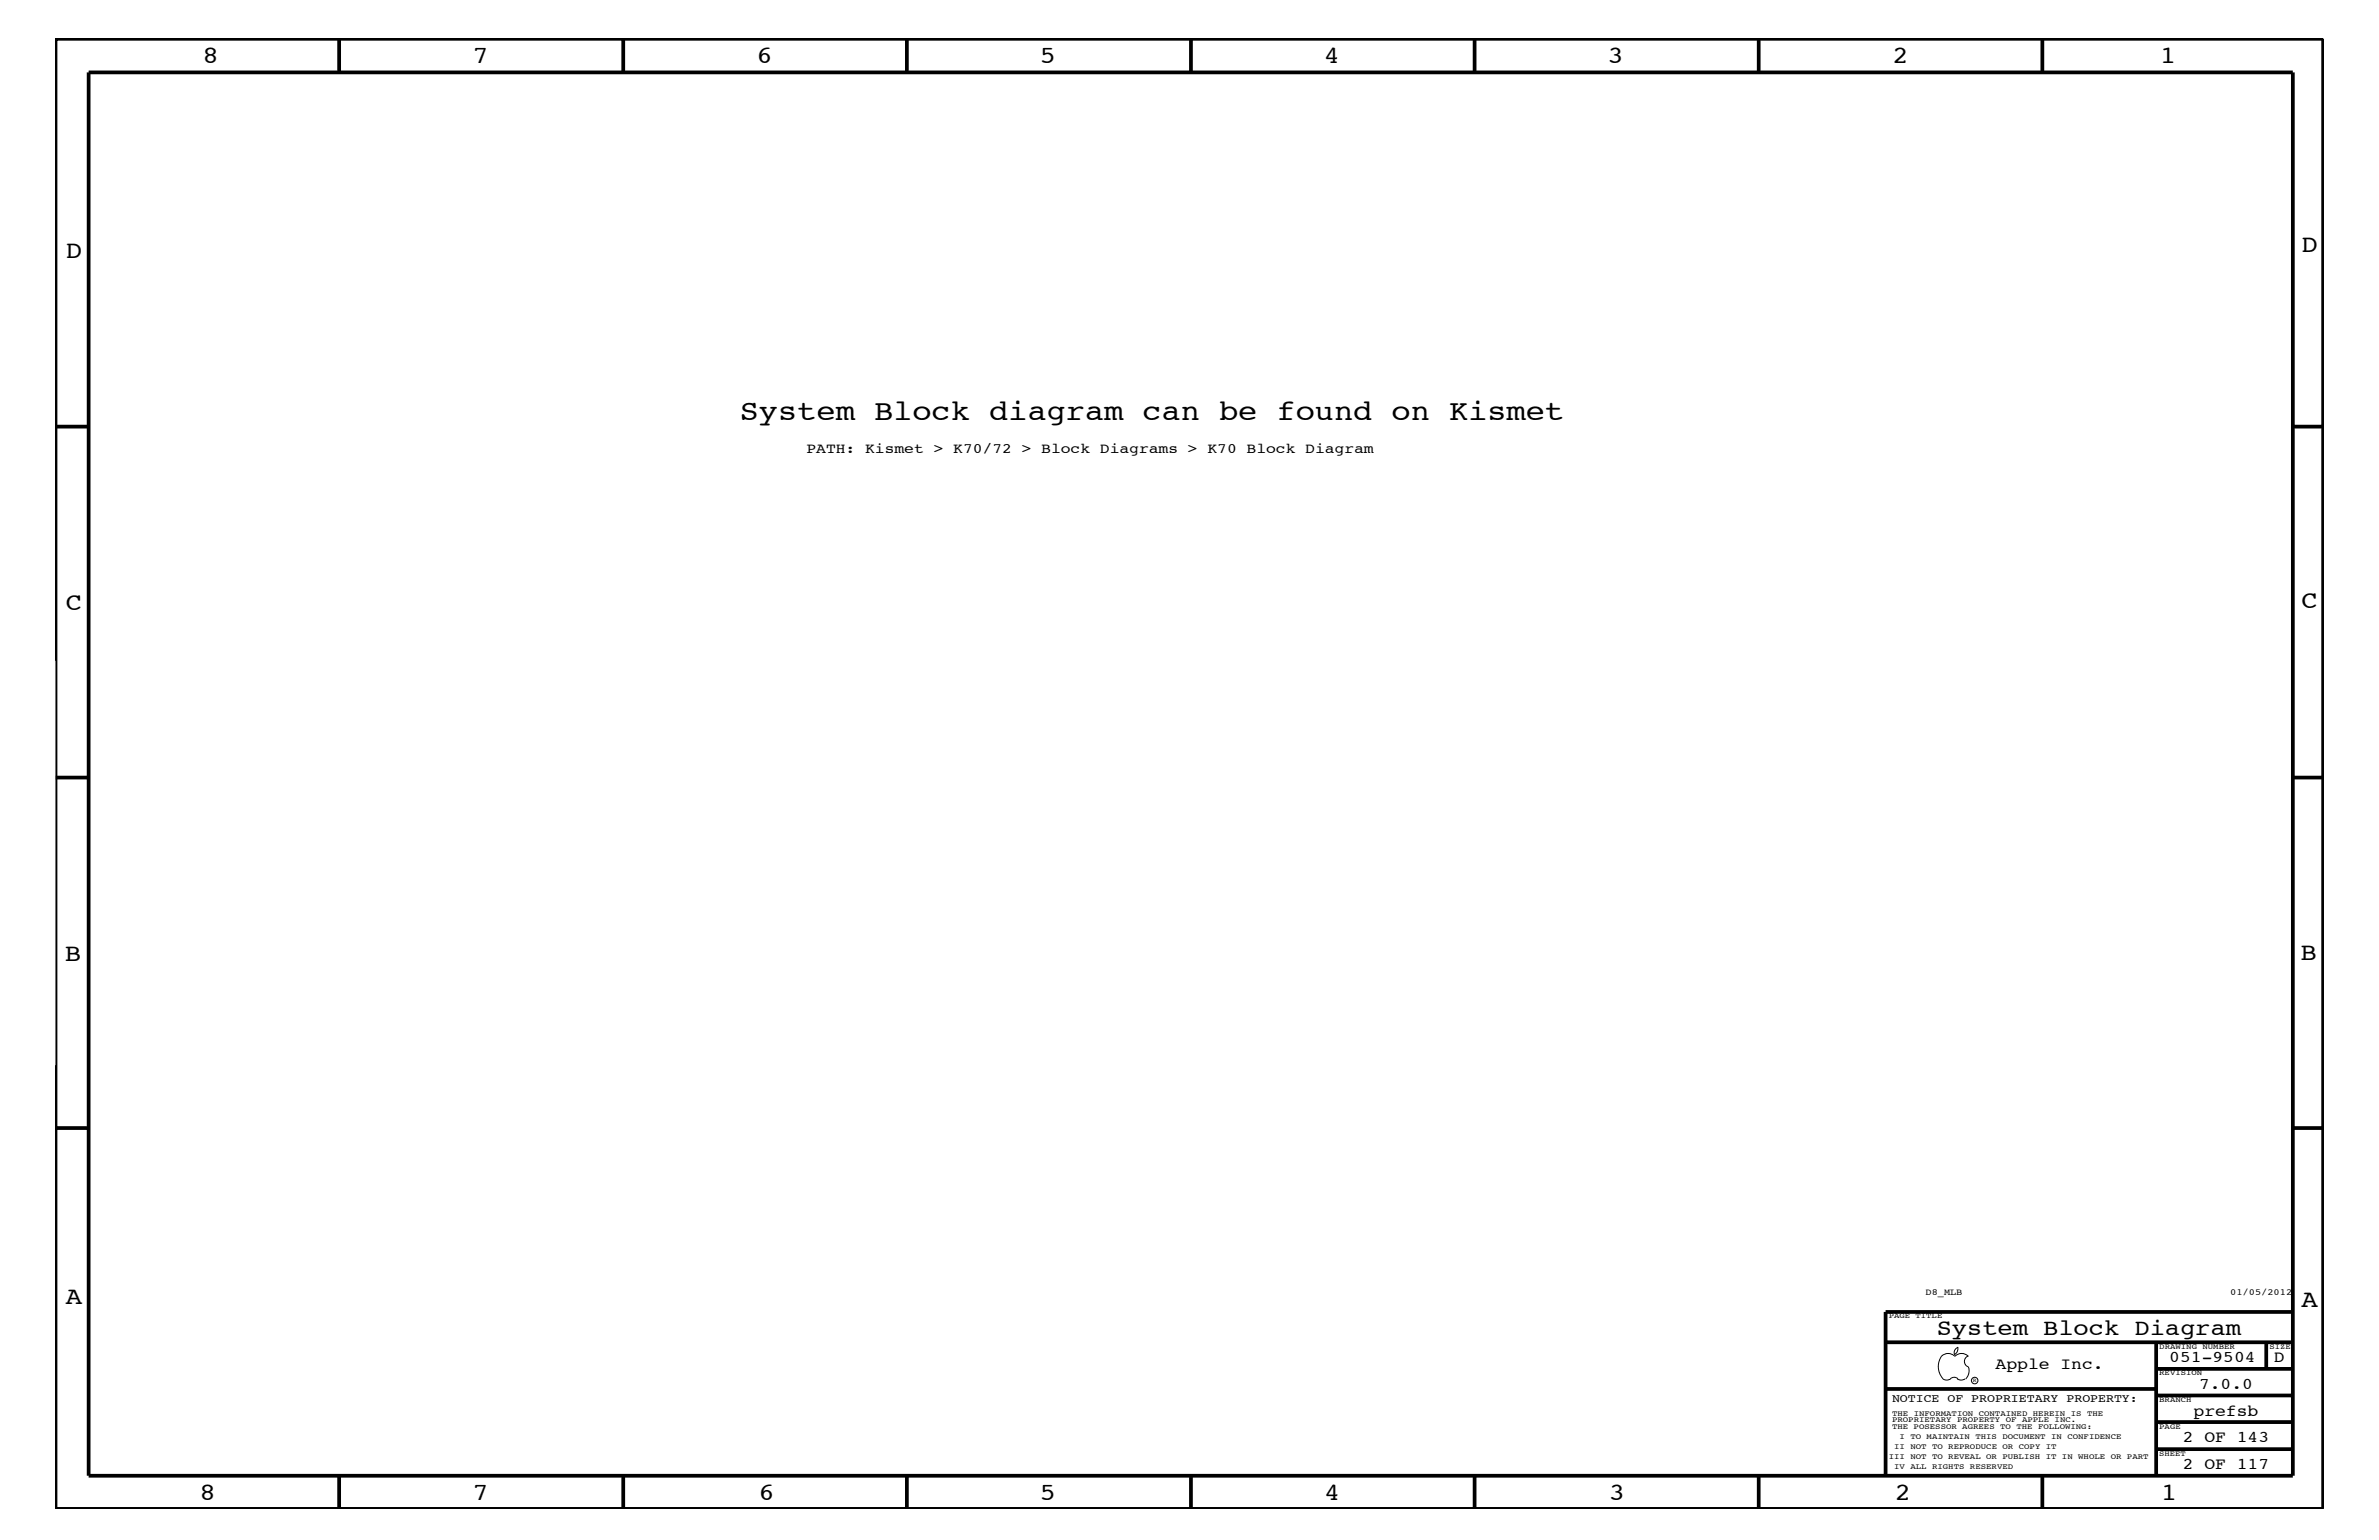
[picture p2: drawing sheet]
<svg xmlns="http://www.w3.org/2000/svg" width="432mm" height="279mm" viewBox="0 0 432 279" stroke-linecap="round" stroke-linejoin="round" font-family="sans-serif">
<defs><g id="words">
<text font-size="5.2" x="134.3" y="76.2">System Block diagram can be found on Kismet</text>
<g font-size="4.5">
<text x="36.7" y="11.5">8</text>
<text x="85.8" y="11.5">7</text>
<text x="137.3" y="11.5">6</text>
<text x="188.7" y="11.5">5</text>
<text x="240.3" y="11.5">4</text>
<text x="291.8" y="11.5">3</text>
<text x="343.5" y="11.5">2</text>
<text x="392" y="11.5">1</text>
<text x="11.9" y="46.8">D</text>
<text x="417.7" y="45.7">D</text>
<text x="11.9" y="110.6">C</text>
<text x="417.7" y="110.4">C</text>
<text x="11.8" y="174.3">B</text>
<text x="417.6" y="174.2">B</text>
<text x="11.9" y="236.7">A</text>
<text x="417.7" y="237.1">A</text>
<text x="36.2" y="272.1">8</text>
<text x="85.8" y="272.1">7</text>
<text x="137.7" y="272.1">6</text>
<text x="188.7" y="272.1">5</text>
<text x="240.4" y="272.1">4</text>
<text x="292" y="272.1">3</text>
<text x="343.9" y="272.1">2</text>
<text x="392.2" y="272.1">1</text>
</g>
<text font-size="4.1" x="351.5" y="242.3">System Block Diagram</text>
<g font-size="3">
<text x="362.2" y="248.4">Apple Inc.</text>
<text x="393.7" y="247.1">051-9504</text>
<text x="399.2" y="252">7.0.0</text>
<text x="412.7" y="247.1">D</text>
<text x="398.1" y="256.8">prefsb</text>
<text x="396.2" y="261.6">2 OF 143</text>
<text x="396.2" y="266.6">2 OF 117</text>
</g>
<text font-size="2.6" x="146.4" y="82.2">PATH: Kismet &gt; K70/72 &gt; Block Diagrams &gt; K70 Block Diagram</text>
<text font-size="2.1" x="343.4" y="254.4">NOTICE OF PROPRIETARY PROPERTY:</text>
<g font-size="1.7">
<text x="349.5" y="235">D8_MLB</text>
<text x="404.8" y="235">01/05/2012</text>
</g>
<g font-size="1.4">
<text x="342.8" y="239.2">PAGE TITLE</text>
<text x="391.9" y="244.7">DRAWING NUMBER</text>
<text x="411.9" y="244.7">SIZE</text>
<text x="391.9" y="249.5">REVISION</text>
<text x="343.4" y="256.8">THE INFORMATION CONTAINED HEREIN IS THE</text>
<text x="391.9" y="254.4">BRANCH</text>
<text x="343.4" y="258">PROPRIETARY PROPERTY OF APPLE INC.</text>
<text x="343.4" y="259.3">THE POSESSOR AGREES TO THE FOLLOWING:</text>
<text x="343.8" y="262.9">II NOT TO REPRODUCE OR COPY IT</text>
<text x="344.8" y="261.1">I TO MAINTAIN THIS DOCUMENT IN CONFIDENCE</text>
<text x="391.9" y="259.3">PAGE</text>
<text x="342.8" y="264.7">III NOT TO REVEAL OR PUBLISH IT IN WHOLE OR PART</text>
<text x="343.8" y="266.6">IV ALL RIGHTS RESERVED</text>
<text x="391.9" y="264.1">SHEET</text>
</g>
<text font-size="1" x="358.1" y="250.7">R</text>
</g></defs>
<g fill="none" stroke="#000" stroke-width=".68" stroke-linecap="butt">
<path d="M10.1 7h411.6v266.8h-411.6zM16.1 13.1h400.1v254.6h-400.1zM61.6 7v6.1M113.1 7v6.1M164.6 7v6.1M216.2 7v6.1M267.6 7v6.1M319.2 7v6.1M370.7 7v6.1M10.1 77.4h6M416.2 77.4h5.5M10.1 141.1h6"/>
<path d="M416.2 141.1h5.5M10.1 204.7h6M416.2 204.7h5.5M416.2 238h-74v29.7M342.2 252h49.2M342.2 243.5h74M391.4 248.4h24.8M391.4 243.5v24.2M391.4 258h24.8M391.4 253.2h24.8M411.3 243.5v4.9M61.6 267.7v6.1"/>
<path d="M113.1 267.7v6.1M164.6 267.7v6.1M216.2 268v5.8M267.6 267.7v6.1M319.2 267.7v6.1M370.7 267.7v6.1M391.4 262.9h24.8"/>
</g>
<g fill="none" stroke="#000" stroke-width=".18">
<path d="M352.4 246.1a1.69 1.69 0 0 1 2.4 0M352.4 246a3.3 3.3 0 0 0 .3 4.1M352.6 250.2l.7 .2 .7-.2M354 250.2l.7-.3 .7 .3M354.8 246.1a1.69 1.69 0 0 1 2.5 0M355.3 250.2l.7 .2 .7-.2M355.3 244.4l.1 .3a1.18 1.18 0 0 1-.6 1M355.4 244.4a.99 .99 0 0 0-.6 1.4M357.2 246a1.04 1.04 0 0 0-.6 1 1.04 1.04 0 0 0 .6 1M357.3 248l.1 .7a2.11 2.11 0 0 1-.6 1.5"/>
<circle cx="358.4" cy="250.5" r=".59"/>
</g>
<path d="M-.1 120.5h9.5v73.4h-9.5z" fill="#fff"/>
<use href="#words"/>
</svg>
